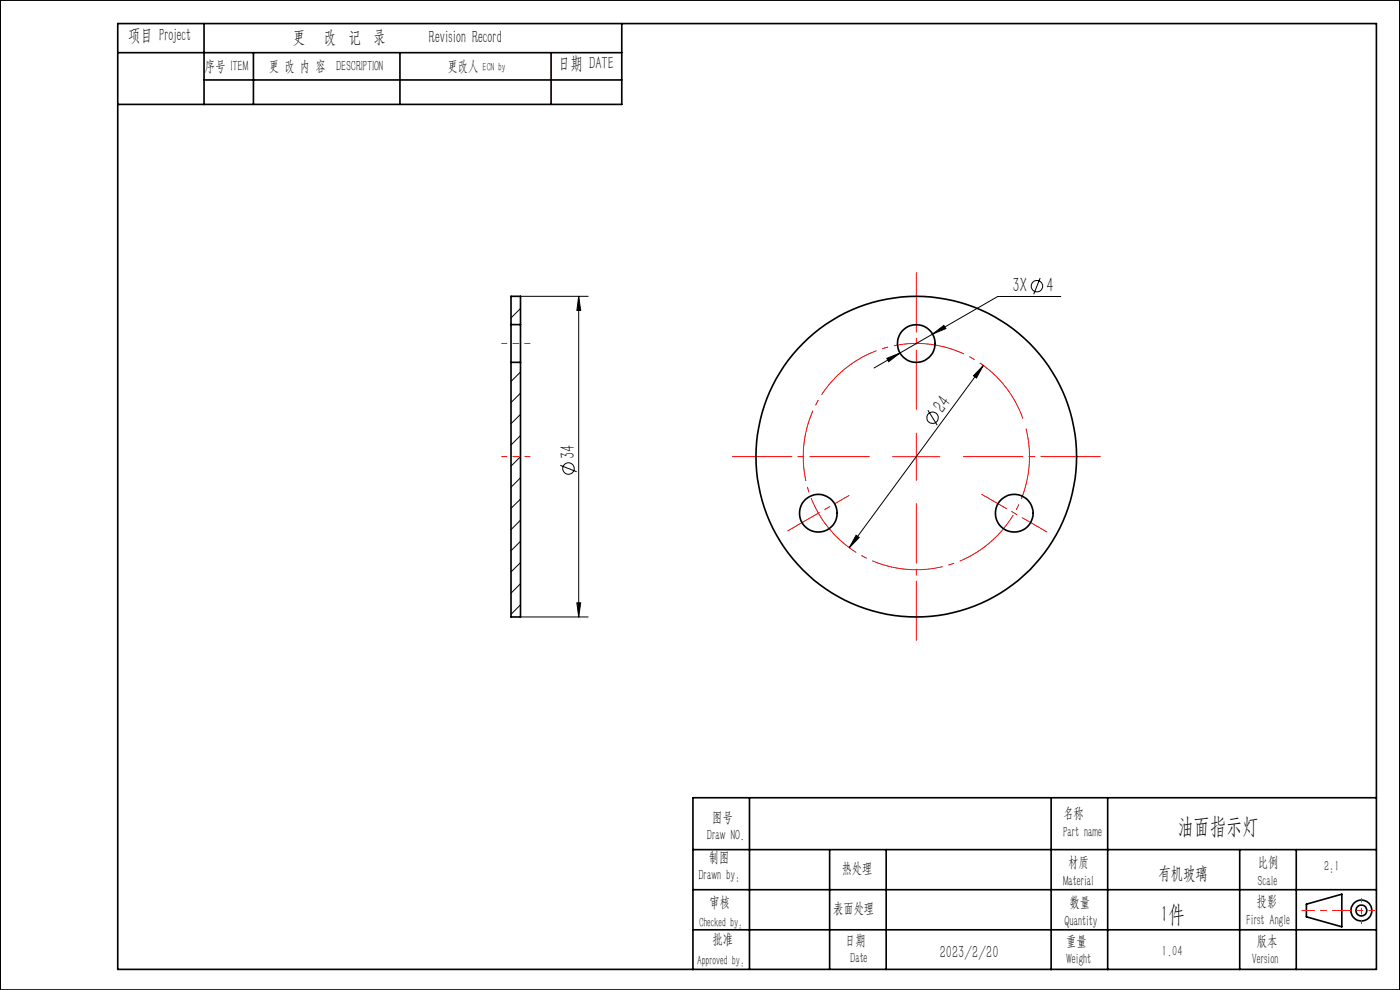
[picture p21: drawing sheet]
<svg xmlns="http://www.w3.org/2000/svg" width="297mm" height="210mm" viewBox="0 0 297 210" stroke-linecap="round" stroke-linejoin="round" font-family="sans-serif">
<defs><g id="words">
<g font-size="4.9">
<text x="249.8" y="177">油面指示灯</text>
<text x="246.2" y="195.5">1件</text>
</g>
<g font-size="4.4">
<text x="214.8" y="62">3X</text>
<text x="222" y="62">4</text>
<text x="200.1" y="87.8" transform="rotate(-54 200.1 87.8)">24</text>
<text x="121.9" y="97.4" transform="rotate(-90 121.9 97.4)">34</text>
</g>
<g font-size="3.8">
<text x="27.2" y="8.6">项目 Project</text>
<text x="62.1" y="9.1">更</text>
<text x="68.7" y="9.1">改 记 录</text>
<text x="91" y="9.1">Revision Record</text>
<text x="118.4" y="14.7">日期 DATE</text>
<text x="245.7" y="186.6">有机玻璃</text>
<text x="199.4" y="203.3">2023/2/20</text>
</g>
<text font-size="3.2" x="43.4" y="15">序号 ITEM</text>
<g font-size="3.1">
<text x="57.1" y="15">更 改 内 容 DESCRIPTION</text>
<text x="95" y="15">更改人</text>
<text x="225.5" y="173.5">名称</text>
<text x="150" y="178.3">Draw NO.</text>
<text x="151" y="174.3">图号</text>
<text x="225.5" y="177.5">Part name</text>
<text x="150.4" y="182.8">制图</text>
<text x="178.6" y="185.2">热处理</text>
<text x="226.6" y="184">材质</text>
<text x="266.9" y="184">比例</text>
<text x="280.9" y="184.7">2:1</text>
<text x="148.2" y="186.8">Drawn by:</text>
<text x="225.5" y="188">Material</text>
<text x="266.9" y="188">Scale</text>
<text x="150.5" y="192.3">审核</text>
<text x="176.7" y="193.6">表面处理</text>
<text x="225.8" y="196.4">Quantity</text>
<text x="226.9" y="192.4">数量</text>
<text x="264.4" y="196.2">First Angle</text>
<text x="266.6" y="192.2">投影</text>
<text x="151.2" y="200.3">批准</text>
<text x="179.3" y="200.4">日期</text>
<text x="226.2" y="200.6">重量</text>
<text x="246.5" y="202.8">1.04</text>
<text x="266.6" y="200.6">版本</text>
<text x="180.4" y="204.4">Date</text>
<text x="226.2" y="204.6">Weight</text>
<text x="265.5" y="204.6">Version</text>
</g>
<g font-size="2.8">
<text x="148.3" y="196.7">Checked by：</text>
<text x="147.9" y="204.7">Approved by：</text>
</g>
<text font-size="2.5" x="102.4" y="15">ECN by</text>
</g></defs>
<g fill="none" stroke="#000" stroke-width=".21">
<path d="M220.7 59l-1.4 3.4M108.5 62.9l-.1 .1M110.4 62.9h14.4M110.4 65.4l-2 2M110.4 78.9l-2 2M122.8 62.9l.4 3h-.8zM122.8 62.9v68M188.1 76l2.8-1.1-2.4 1.8zM190.9 74.9l-5.5 3.2M197.8 70.9l2.4-1.9 .5 .7zM197.8 70.9l-6.9 4M208.6 77.5l-28.4 38.7"/>
<path d="M208.6 77.5l-1.4 2.7-.7-.5zM225 62.9h-13.3l-13.9 8M110.4 83.4l-2 2M110.4 87.9l-2 2M110.4 92.4l-2 2M110.4 96.9l-2 2M118.9 98.7l3.4 1.4M196.8 87l2 3.2M110.4 101.3l-2 2.1M110.4 105.9l-2 1.9M110.4 110.3l-2 2.1M110.4 114.8l-2 2"/>
<path d="M110.4 119.3l-2 2M181.6 113.6l.7 .4-2.1 2.2zM110.4 130.9h14.4M110.4 123.8l-2 2M110.4 128.3l-2 2M122.4 127.9h.8l-.4 3z"/>
<circle cx="220" cy="60.7" r="1.22"/>
<circle cx="120.6" cy="99.4" r="1.21"/>
<circle cx="197.8" cy="88.6" r="1.22"/>
</g>
<g fill="none" stroke="#000" stroke-width=".35">
<path d="M0 0h297v210h-297zM25 11.2h106.9M25 5h267v200.6h-267zM43.3 5v17.1M43.3 17h88.6M53.8 11.2v10.9M84.8 11.2v10.9M116.9 11.2v10.9M131.9 5v17.1h-106.9M108.4 68.9v8M108.4 68.9v-6h2v6M108.4 76.9v54h2v-54"/>
<path d="M108.4 68.9h2M108.4 76.9h2M110.4 68.9v8M159 169.2v36.4M223 169.2v36.5M235 169.2v36.5M292 169.2h-145v36.5M147 180.2h145M147 188.7h145M147 197.2h145M176 180.2v25.4M188 180.2v25.5"/>
<path d="M263 180.2v25.5M275 180.2v25.5M277.1 191.8l7.6-2.1v6.9l-7.6-2.1z"/>
<circle cx="194.4" cy="72.9" r="4"/>
<circle cx="194.4" cy="96.9" r="34"/>
<circle cx="173.6" cy="108.9" r="4"/>
<circle cx="215.2" cy="108.9" r="4"/>
<circle cx="288.8" cy="193.2" r="1.15"/>
<circle cx="288.8" cy="193.1" r="2.21"/>
</g>
<path d="M217.4 89.8a24 24 0 0 0-40.2-9.7 24 24 0 0 0 10.9 39.9 24 24 0 0 0 29.6-28.8l-.3-1.4" fill="none" stroke="#f00" stroke-width=".21" stroke-dasharray="15.2 1.3 1.3 1.3" stroke-dashoffset="-1.1" stroke-linecap="butt"/>
<path d="M184.4 96.9h-29M194.4 86.9v-29M204.4 96.9h29M194.4 106.9v29" fill="none" stroke="#f00" stroke-width=".21" stroke-dasharray="15.2 1.3 1.3 1.3" stroke-dashoffset="2.6"/>
<path d="M106.4 72.9h6M106.4 96.9h6" fill="none" stroke="#f00" stroke-width=".21" stroke-dasharray="15.2 1.3 1.3 1.3" stroke-dashoffset="14.1"/>
<path d="M189.4 96.9h10M194.4 91.9v10" fill="none" stroke="#f00" stroke-width=".21"/>
<path d="M285.4 193.1h6.2" fill="none" stroke="#f00" stroke-width=".21" stroke-dasharray="15.2 1.3 1.3 1.3" stroke-dashoffset="14"/>
<path d="M288.8 190.6v5.3" fill="none" stroke="#f00" stroke-width=".21" stroke-dasharray="15.2 1.3 1.3 1.3" stroke-dashoffset="14.5"/>
<path d="M276.2 193.1h9.2" fill="none" stroke="#f00" stroke-width=".21" stroke-dasharray="15.2 1.3 1.3 1.3" stroke-dashoffset="12.6"/>
<path d="M222.1 112.9l-13.8-8" fill="none" stroke="#f00" stroke-width=".21" stroke-dasharray="15.2 1.3 1.3 1.3" stroke-dashoffset="9.1"/>
<path d="M167.1 112.6l13-7.5" fill="none" stroke="#f00" stroke-width=".21" stroke-dasharray="15.2 1.3 1.3 1.3" stroke-dashoffset="7.5"/>
<g fill="#000">
<path d="M122.8 62.9l.4 3h-.8zM122.4 127.9h.8l-.4 3z"/>
<path d="M188.1 76l.4 .7 2.4-1.8zM197.8 70.9l2.9-1.2-.5-.7z"/>
<path d="M181.6 113.6l-1.4 2.6 2.1-2.2zM208.6 77.5l-2.1 2.2 .7 .5z"/>
</g>
<use href="#words"/>
</svg>
